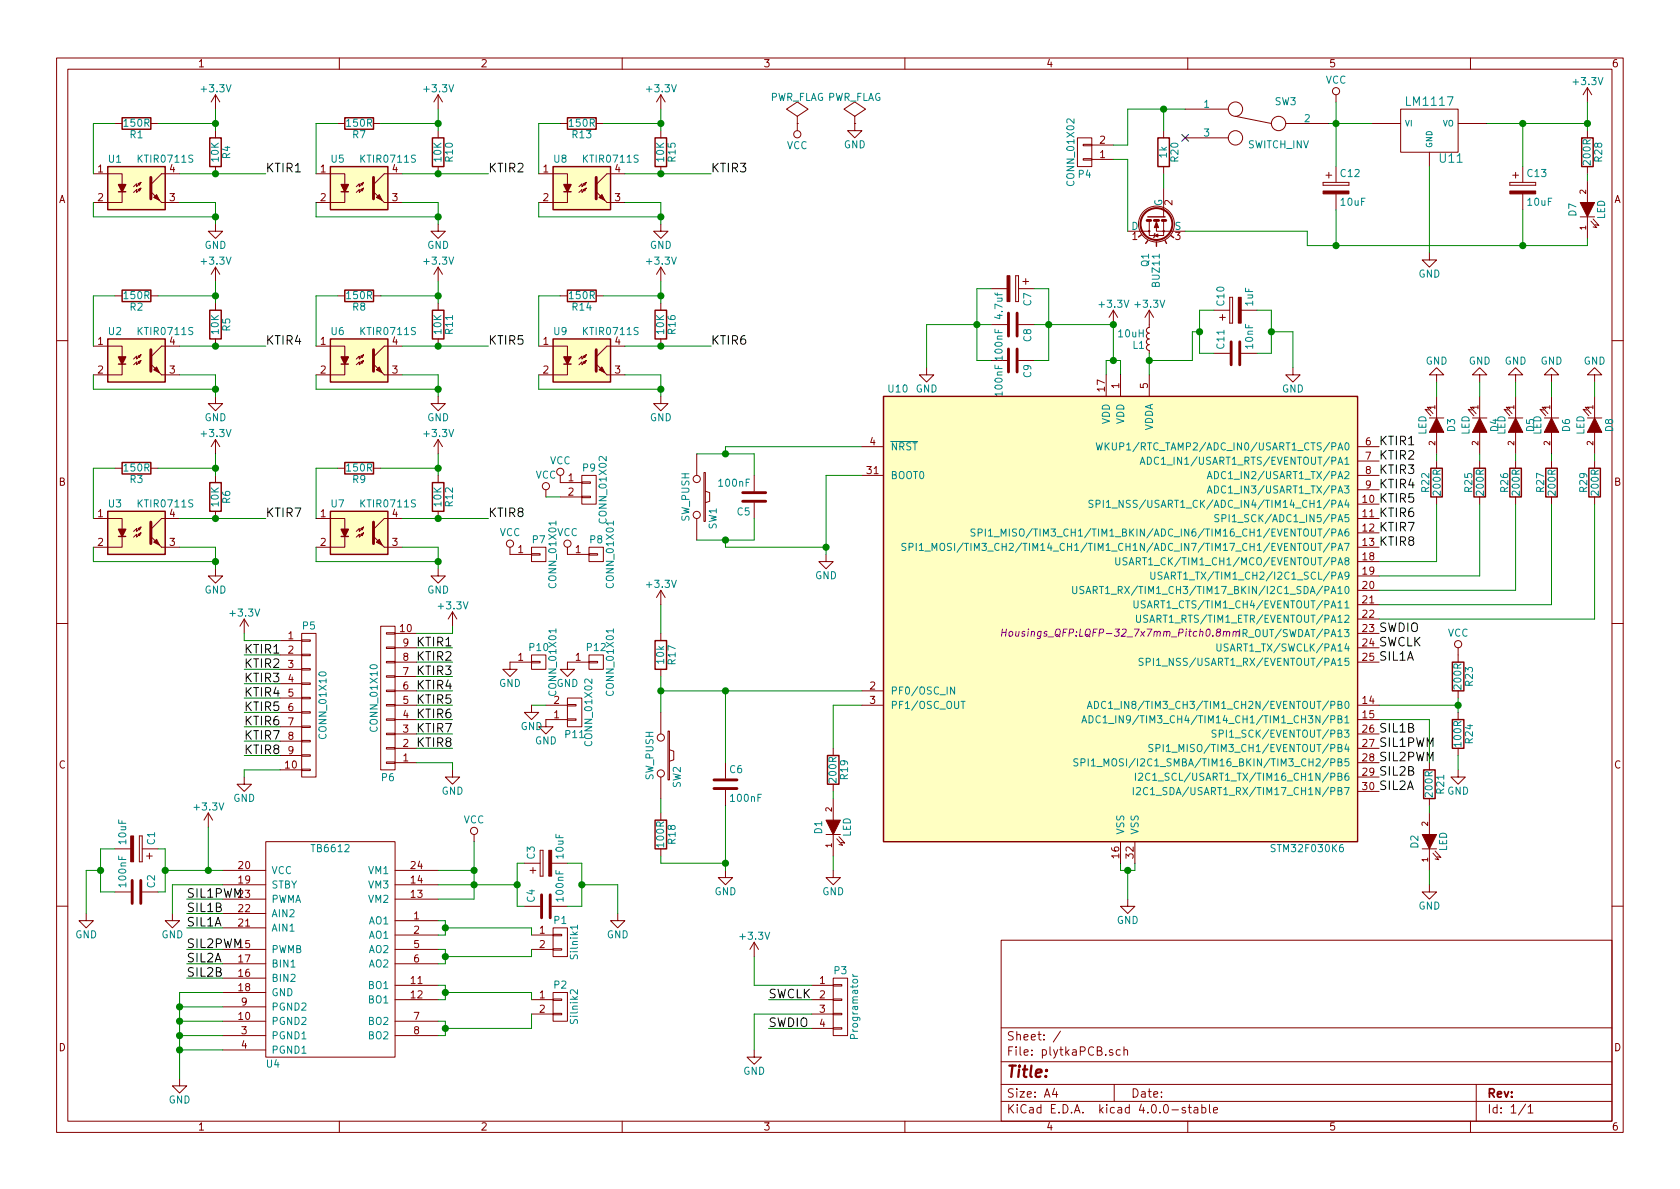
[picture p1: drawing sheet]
<svg xmlns="http://www.w3.org/2000/svg" width="297mm" height="210mm" viewBox="0 0 297 210" stroke-linecap="round" stroke-linejoin="round" font-family="sans-serif">
<defs><g id="words">
<text font-size="2.8" fill="#840000" x="178" y="190.5">Title:</text>
<g font-size="2.1" fill="#008484">
<text x="248.8" y="18.7">LM1117</text>
<text x="254.6" y="28.8">U11</text>
</g>
<g font-size="2.1">
<text x="47" y="30.5">KTIR1</text>
<text x="86.4" y="30.5">KTIR2</text>
<text x="125.7" y="30.5">KTIR3</text>
<text x="47" y="61">KTIR4</text>
<text x="86.4" y="61">KTIR5</text>
<text x="125.7" y="61">KTIR6</text>
<text x="243.8" y="78.7">KTIR1</text>
<text x="243.8" y="81.3">KTIR2</text>
<text x="243.8" y="83.8">KTIR3</text>
<text x="243.8" y="86.4">KTIR4</text>
<text x="243.8" y="88.9">KTIR5</text>
<text x="47" y="91.4">KTIR7</text>
<text x="86.4" y="91.4">KTIR8</text>
<text x="243.8" y="91.4">KTIR6</text>
<text x="243.8" y="94">KTIR7</text>
<text x="243.8" y="96.5">KTIR8</text>
<text x="243.8" y="111.8">SWDIO</text>
<text x="43.2" y="115.6">KTIR1</text>
<text x="43.2" y="118.1">KTIR2</text>
<text x="73.9" y="114.3">KTIR1</text>
<text x="73.9" y="116.8">KTIR2</text>
<text x="73.9" y="119.4">KTIR3</text>
<text x="243.8" y="116.8">SIL1A</text>
<text x="243.8" y="114.3">SWCLK</text>
<text x="43.2" y="120.6">KTIR3</text>
<text x="43.2" y="123.2">KTIR4</text>
<text x="43.2" y="125.7">KTIR5</text>
<text x="73.9" y="121.9">KTIR4</text>
<text x="73.9" y="124.5">KTIR5</text>
<text x="43.2" y="128.3">KTIR6</text>
<text x="43.2" y="130.8">KTIR7</text>
<text x="73.9" y="127">KTIR6</text>
<text x="73.9" y="129.5">KTIR7</text>
<text x="243.8" y="129.5">SIL1B</text>
<text x="43.2" y="133.3">KTIR8</text>
<text x="73.9" y="132.1">KTIR8</text>
<text x="243.8" y="137.2">SIL2B</text>
<text x="243.8" y="134.6">SIL2PWM</text>
<text x="243.8" y="132.1">SIL1PWM</text>
<text x="243.8" y="139.7">SIL2A</text>
<text x="33" y="158.7">SIL1PWM</text>
<text x="33" y="161.3">SIL1B</text>
<text x="33" y="163.8">SIL1A</text>
<text x="33" y="167.6">SIL2PWM</text>
<text x="33" y="170.2">SIL2A</text>
<text x="33" y="172.7">SIL2B</text>
<text x="135.9" y="176.5">SWCLK</text>
<text x="135.9" y="181.6">SWDIO</text>
</g>
<g font-size="2.1" fill="#840000">
<text x="178" y="184">Sheet: /</text>
<text x="178" y="186.7">File: plytkaPCB.sch</text>
<text x="178" y="196.9">KiCad E.D.A. kicad 4.0.0-stable</text>
<text x="178" y="194.1">Size: A4</text>
<text x="200" y="194.1">Date:</text>
<text x="263" y="194.1">Rev:</text>
<text x="263" y="196.9">Id: 1/1</text>
</g>
<g font-size="1.8" fill="#840000">
<text x="35" y="11.9">1</text>
<text x="85" y="11.9">2</text>
<text x="135" y="11.9">3</text>
<text x="185" y="11.9">4</text>
<text x="235" y="11.9">5</text>
<text x="285" y="11.9">6</text>
<text x="194.5" y="27.9">1</text>
<text x="194.5" y="25.4">2</text>
<text x="10.4" y="35.9">A</text>
<text x="17.3" y="30.5">1</text>
<text x="17.3" y="35.6">2</text>
<text x="30" y="35.6">3</text>
<text x="30" y="30.5">4</text>
<text x="56.7" y="30.5">1</text>
<text x="56.7" y="35.6">2</text>
<text x="69.4" y="35.6">3</text>
<text x="69.4" y="30.5">4</text>
<text x="96" y="30.5">1</text>
<text x="96" y="35.6">2</text>
<text x="108.7" y="35.6">3</text>
<text x="108.7" y="30.5">4</text>
<text x="285.4" y="35.9">A</text>
<text x="207.3" y="36.3" transform="rotate(-90 207.3 36.3)">2</text>
<text x="200.2" y="42.4">1</text>
<text x="207.8" y="42.4">3</text>
<text x="17.3" y="61">1</text>
<text x="30" y="61">4</text>
<text x="56.7" y="61">1</text>
<text x="69.4" y="61">4</text>
<text x="96" y="61">1</text>
<text x="108.7" y="61">4</text>
<text x="17.3" y="66">2</text>
<text x="30" y="66">3</text>
<text x="56.7" y="66">2</text>
<text x="69.4" y="66">3</text>
<text x="96" y="66">2</text>
<text x="108.7" y="66">3</text>
<text x="195.3" y="69.2" transform="rotate(-90 195.3 69.2)">17</text>
<text x="197.9" y="68.7" transform="rotate(-90 197.9 68.7)">1</text>
<text x="202.9" y="68.7" transform="rotate(-90 202.9 68.7)">5</text>
<text x="153.3" y="83.8">31</text>
<text x="153.8" y="78.7">4</text>
<text x="241.5" y="78.7">6</text>
<text x="241.5" y="81.3">7</text>
<text x="241.5" y="83.8">8</text>
<text x="10.4" y="85.9">B</text>
<text x="100.5" y="85.1">1</text>
<text x="100.5" y="87.6">2</text>
<text x="241" y="88.9">10</text>
<text x="241.5" y="86.4">9</text>
<text x="285.4" y="85.9">B</text>
<text x="17.3" y="91.4">1</text>
<text x="30" y="91.4">4</text>
<text x="56.7" y="91.4">1</text>
<text x="69.4" y="91.4">4</text>
<text x="241" y="91.4">11</text>
<text x="241" y="94">12</text>
<text x="17.3" y="96.5">2</text>
<text x="30" y="96.5">3</text>
<text x="56.7" y="96.5">2</text>
<text x="69.4" y="96.5">3</text>
<text x="91.6" y="97.8">1</text>
<text x="101.8" y="97.8">1</text>
<text x="241" y="96.5">13</text>
<text x="241" y="99.1">18</text>
<text x="241" y="101.6">19</text>
<text x="241" y="104.1">20</text>
<text x="241" y="106.7">21</text>
<text x="51" y="113">1</text>
<text x="70.8" y="111.8">10</text>
<text x="241" y="109.2">22</text>
<text x="241" y="111.8">23</text>
<text x="51" y="115.6">2</text>
<text x="51" y="118.1">3</text>
<text x="71.3" y="119.4">7</text>
<text x="71.3" y="116.8">8</text>
<text x="71.3" y="114.3">9</text>
<text x="91.6" y="116.8">1</text>
<text x="101.8" y="116.8">1</text>
<text x="241" y="114.3">24</text>
<text x="241" y="116.8">25</text>
<text x="51" y="120.6">4</text>
<text x="51" y="123.2">5</text>
<text x="51" y="125.7">6</text>
<text x="71.3" y="124.5">5</text>
<text x="71.3" y="121.9">6</text>
<text x="97.9" y="124.5">2</text>
<text x="153.8" y="121.9">2</text>
<text x="153.8" y="124.5">3</text>
<text x="241" y="124.5">14</text>
<text x="51" y="128.3">7</text>
<text x="51" y="130.8">8</text>
<text x="71.3" y="129.5">3</text>
<text x="71.3" y="127">4</text>
<text x="97.9" y="127">1</text>
<text x="241" y="127">15</text>
<text x="241" y="129.5">26</text>
<text x="10.4" y="135.9">C</text>
<text x="50.5" y="135.9">10</text>
<text x="51" y="133.3">9</text>
<text x="71.3" y="134.6">1</text>
<text x="71.3" y="132.1">2</text>
<text x="241" y="132.1">27</text>
<text x="241" y="134.6">28</text>
<text x="241" y="137.2">29</text>
<text x="285.4" y="135.9">C</text>
<text x="241" y="139.7">30</text>
<text x="42.2" y="153.7">20</text>
<text x="72.7" y="153.7">24</text>
<text x="197.9" y="151.7" transform="rotate(-90 197.9 151.7)">16</text>
<text x="200.4" y="151.7" transform="rotate(-90 200.4 151.7)">32</text>
<text x="42.2" y="161.3">22</text>
<text x="42.2" y="158.7">23</text>
<text x="42.2" y="156.2">19</text>
<text x="72.7" y="158.7">13</text>
<text x="72.7" y="156.2">14</text>
<text x="42.2" y="163.8">21</text>
<text x="42.2" y="167.6">15</text>
<text x="73.2" y="162.6">1</text>
<text x="73.2" y="165.1">2</text>
<text x="73.2" y="167.6">5</text>
<text x="95.4" y="165.1">1</text>
<text x="95.4" y="167.6">2</text>
<text x="42.2" y="172.7">16</text>
<text x="42.2" y="170.2">17</text>
<text x="72.7" y="174">11</text>
<text x="73.2" y="170.2">6</text>
<text x="144.9" y="174">1</text>
<text x="42.2" y="175.3">18</text>
<text x="42.7" y="177.8">9</text>
<text x="72.7" y="176.5">12</text>
<text x="95.4" y="176.5">1</text>
<text x="95.4" y="179.1">2</text>
<text x="144.9" y="176.5">2</text>
<text x="144.9" y="179.1">3</text>
<text x="10.4" y="185.9">D</text>
<text x="42.2" y="180.3">10</text>
<text x="42.7" y="182.9">3</text>
<text x="42.7" y="185.4">4</text>
<text x="73.2" y="180.3">7</text>
<text x="73.2" y="182.9">8</text>
<text x="144.9" y="181.6">4</text>
<text x="285.4" y="185.9">D</text>
<text x="35" y="199.9">1</text>
<text x="85" y="199.9">2</text>
<text x="135" y="199.9">3</text>
<text x="185" y="199.9">4</text>
<text x="235" y="199.9">5</text>
<text x="285" y="199.9">6</text>
</g>
<g font-size="1.8" fill="#008484">
<text x="35.8" y="16.3">+3.3V</text>
<text x="75.1" y="16.3">+3.3V</text>
<text x="114.5" y="16.3">+3.3V</text>
<text x="136" y="17.8">PWR_FLAG PWR_FLAG</text>
<text x="234.4" y="14.8">VCC</text>
<text x="278.3" y="15">+3.3V</text>
<text x="22" y="22.4">150R</text>
<text x="61.4" y="22.4">150R</text>
<text x="100.8" y="22.4">150R</text>
<text x="212.9" y="19">1</text>
<text x="225.4" y="18.6">SW3</text>
<text x="230.7" y="21.6">2</text>
<text x="19.2" y="28.7">U1</text>
<text x="23" y="24.4">R1</text>
<text x="24.6" y="28.7">KTIR0711S</text>
<text x="38.7" y="28.5" transform="rotate(-90 38.7 28.5)">10K</text>
<text x="40.7" y="28" transform="rotate(-90 40.7 28)">R4</text>
<text x="58.6" y="28.7">U5</text>
<text x="62.4" y="24.4">R7</text>
<text x="64" y="28.7">KTIR0711S</text>
<text x="78" y="28.5" transform="rotate(-90 78 28.5)">10K</text>
<text x="80.1" y="28.5" transform="rotate(-90 80.1 28.5)">R10</text>
<text x="97.9" y="28.7">U8</text>
<text x="101.2" y="24.4">R13</text>
<text x="103.4" y="28.7">KTIR0711S</text>
<text x="117.4" y="28.5" transform="rotate(-90 117.4 28.5)">10K</text>
<text x="119.4" y="28.5" transform="rotate(-90 119.4 28.5)">R15</text>
<text x="139.1" y="26.4">VCC</text>
<text x="149.2" y="26.2">GND</text>
<text x="206.3" y="27.9" transform="rotate(-90 206.3 27.9)">1k</text>
<text x="208.3" y="28.5" transform="rotate(-90 208.3 28.5)">R20</text>
<text x="212.9" y="24.1">3</text>
<text x="220.6" y="26.2">SWITCH_INV</text>
<text x="281.2" y="29" transform="rotate(-90 281.2 29)">200R</text>
<text x="283.3" y="28.5" transform="rotate(-90 283.3 28.5)">R28</text>
<text x="189.9" y="32.6" transform="rotate(-90 189.9 32.6)">CONN_01X02</text>
<text x="190.7" y="31.4">P4</text>
<text x="237.1" y="31.3">C12</text>
<text x="270.1" y="31.3">C13</text>
<text x="200" y="40.6">D</text>
<text x="205.5" y="36.5" transform="rotate(-90 205.5 36.5)">G</text>
<text x="207.7" y="40.6">S</text>
<text x="237.1" y="36.4">10uF</text>
<text x="270.2" y="36.4">10uF</text>
<text x="278.7" y="38.2" transform="rotate(-90 278.7 38.2)">D7</text>
<text x="283.8" y="38.8" transform="rotate(-90 283.8 38.8)">LED</text>
<text x="35.8" y="46.8">+3.3V</text>
<text x="36.1" y="44">GND</text>
<text x="75.1" y="46.8">+3.3V</text>
<text x="75.5" y="44">GND</text>
<text x="114.5" y="46.8">+3.3V</text>
<text x="114.9" y="44">GND</text>
<text x="203.1" y="47.1" transform="rotate(-90 203.1 47.1)">Q1</text>
<text x="22" y="52.9">150R</text>
<text x="61.4" y="52.9">150R</text>
<text x="100.8" y="52.9">150R</text>
<text x="205" y="50.6" transform="rotate(-90 205 50.6)">BUZ11</text>
<text x="216.5" y="54" transform="rotate(-90 216.5 54)">C10</text>
<text x="250.8" y="49.1">GND</text>
<text x="19.2" y="59.2">U2</text>
<text x="23" y="54.9">R2</text>
<text x="24.6" y="59.2">KTIR0711S</text>
<text x="38.7" y="59" transform="rotate(-90 38.7 59)">10K</text>
<text x="40.7" y="58.5" transform="rotate(-90 40.7 58.5)">R5</text>
<text x="58.6" y="59.2">U6</text>
<text x="62.4" y="54.9">R8</text>
<text x="64" y="59.2">KTIR0711S</text>
<text x="78" y="59" transform="rotate(-90 78 59)">10K</text>
<text x="80.1" y="59" transform="rotate(-90 80.1 59)">R11</text>
<text x="97.9" y="59.2">U9</text>
<text x="101.2" y="54.9">R14</text>
<text x="103.4" y="59.2">KTIR0711S</text>
<text x="117.4" y="59" transform="rotate(-90 117.4 59)">10K</text>
<text x="119.4" y="59" transform="rotate(-90 119.4 59)">R16</text>
<text x="177.2" y="56.2" transform="rotate(-90 177.2 56.2)">4.7uf</text>
<text x="182.3" y="54" transform="rotate(-90 182.3 54)">C7</text>
<text x="194.5" y="54.4">+3.3V</text>
<text x="197.8" y="59.6">10uH</text>
<text x="200.9" y="54.4">+3.3V</text>
<text x="221.5" y="54.1" transform="rotate(-90 221.5 54.1)">1uF</text>
<text x="177.2" y="63.5" transform="rotate(-90 177.2 63.5)">100nF</text>
<text x="182.3" y="60.4" transform="rotate(-90 182.3 60.4)">C8</text>
<text x="200.3" y="61.7">L1</text>
<text x="216.5" y="61.6" transform="rotate(-90 216.5 61.6)">C11</text>
<text x="221.5" y="61.6" transform="rotate(-90 221.5 61.6)">10nF</text>
<text x="252" y="64.5">GND</text>
<text x="259.7" y="64.5">GND</text>
<text x="266" y="64.5">GND</text>
<text x="272.4" y="64.5">GND</text>
<text x="280" y="64.5">GND</text>
<text x="157.1" y="69.4">U10</text>
<text x="161.9" y="69.4">GND</text>
<text x="177.2" y="69.9" transform="rotate(-90 177.2 69.9)">100nF</text>
<text x="182.3" y="66.7" transform="rotate(-90 182.3 66.7)">C9</text>
<text x="226.6" y="69.4">GND</text>
<text x="35.8" y="77.3">+3.3V</text>
<text x="36.1" y="74.5">GND</text>
<text x="75.1" y="77.3">+3.3V</text>
<text x="75.5" y="74.5">GND</text>
<text x="114.9" y="74.5">GND</text>
<text x="196.2" y="75.1" transform="rotate(-90 196.2 75.1)">VDD</text>
<text x="198.8" y="75.1" transform="rotate(-90 198.8 75.1)">VDD</text>
<text x="203.8" y="76.4" transform="rotate(-90 203.8 76.4)">VDDA</text>
<text x="252.2" y="76.9" transform="rotate(-90 252.2 76.9)">LED</text>
<text x="257.3" y="76.3" transform="rotate(-90 257.3 76.3)">D3</text>
<text x="259.8" y="76.9" transform="rotate(-90 259.8 76.9)">LED</text>
<text x="264.9" y="76.3" transform="rotate(-90 264.9 76.3)">D4</text>
<text x="266.1" y="76.9" transform="rotate(-90 266.1 76.9)">LED</text>
<text x="271.2" y="76.3" transform="rotate(-90 271.2 76.3)">D5</text>
<text x="272.5" y="76.9" transform="rotate(-90 272.5 76.9)">LED</text>
<text x="277.6" y="76.3" transform="rotate(-90 277.6 76.3)">D6</text>
<text x="280.1" y="76.9" transform="rotate(-90 280.1 76.9)">LED</text>
<text x="285.2" y="76.3" transform="rotate(-90 285.2 76.3)">D8</text>
<text x="22" y="83.4">150R</text>
<text x="61.4" y="83.4">150R</text>
<text x="97.2" y="82.1">VCC</text>
<text x="103.1" y="83.4">P9</text>
<text x="157.5" y="79.6">NRST</text>
<text x="197.2" y="79.6">WKUP1/RTC_TAMP2/ADC_IN0/USART1_CTS/PA0</text>
<text x="204.1" y="82.2">ADC1_IN1/USART1_RTS/EVENTOUT/PA1</text>
<text x="19.2" y="89.7">U3</text>
<text x="23" y="85.4">R3</text>
<text x="24.6" y="89.7">KTIR0711S</text>
<text x="38.7" y="89.5" transform="rotate(-90 38.7 89.5)">10K</text>
<text x="40.7" y="89" transform="rotate(-90 40.7 89)">R6</text>
<text x="58.6" y="89.7">U7</text>
<text x="62.4" y="85.4">R9</text>
<text x="64" y="89.7">KTIR0711S</text>
<text x="78" y="89.5" transform="rotate(-90 78 89.5)">10K</text>
<text x="80.1" y="89.5" transform="rotate(-90 80.1 89.5)">R12</text>
<text x="94.7" y="84.6">VCC</text>
<text x="127.2" y="86">100nF</text>
<text x="157.5" y="84.7">BOOT0</text>
<text x="197.2" y="89.8">SPI1_NSS/USART1_CK/ADC_IN4/TIM14_CH1/PA4</text>
<text x="215.5" y="84.7">ADC1_IN2/USART1_TX/PA2</text>
<text x="215.5" y="87.2">ADC1_IN3/USART1_TX/PA3</text>
<text x="252.7" y="87" transform="rotate(-90 252.7 87)">R22</text>
<text x="254.7" y="87.4" transform="rotate(-90 254.7 87.4)">200R</text>
<text x="260.3" y="87" transform="rotate(-90 260.3 87)">R25</text>
<text x="262.3" y="87.4" transform="rotate(-90 262.3 87.4)">200R</text>
<text x="266.6" y="87" transform="rotate(-90 266.6 87)">R26</text>
<text x="268.7" y="87.4" transform="rotate(-90 268.7 87.4)">200R</text>
<text x="273" y="87" transform="rotate(-90 273 87)">R27</text>
<text x="275" y="87.4" transform="rotate(-90 275 87.4)">200R</text>
<text x="280.6" y="87" transform="rotate(-90 280.6 87)">R29</text>
<text x="282.7" y="87.4" transform="rotate(-90 282.7 87.4)">200R</text>
<text x="88.3" y="94.8">VCC</text>
<text x="98.5" y="94.8">VCC</text>
<text x="107.2" y="92.2" transform="rotate(-90 107.2 92.2)">CONN_01X02</text>
<text x="121.9" y="92.2" transform="rotate(-90 121.9 92.2)">SW_PUSH</text>
<text x="126.7" y="93.6" transform="rotate(-90 126.7 93.6)">SW1</text>
<text x="130.4" y="91.1">C5</text>
<text x="178.4" y="94.9">SPI1_MISO/TIM3_CH1/TIM1_BKIN/ADC_IN6/TIM16_CH1/EVENTOUT/PA6</text>
<text x="217.2" y="92.3">SPI1_SCK/ADC1_IN5/PA5</text>
<text x="94.2" y="96.1">P7</text>
<text x="104.3" y="96.1">P8</text>
<text x="167.9" y="97.4">SPI1_MOSI/TIM3_CH2/TIM14_CH1/TIM1_CH1N/ADC_IN7/TIM17_CH1/EVENTOUT/PA7</text>
<text x="200.4" y="99.9">USART1_CK/TIM1_CH1/MCO/EVENTOUT/PA8</text>
<text x="36.1" y="104.9">GND</text>
<text x="75.5" y="104.9">GND</text>
<text x="77.7" y="107.7">+3.3V</text>
<text x="98.3" y="103.7" transform="rotate(-90 98.3 103.7)">CONN_01X01</text>
<text x="108.5" y="103.7" transform="rotate(-90 108.5 103.7)">CONN_01X01</text>
<text x="114.5" y="103.9">+3.3V</text>
<text x="144.1" y="102.4">GND</text>
<text x="194.5" y="105">USART1_RX/TIM1_CH3/TIM17_BKIN/I2C1_SDA/PA10</text>
<text x="203.1" y="107.6">USART1_CTS/TIM1_CH4/EVENTOUT/PA11</text>
<text x="206.7" y="102.5">USART1_TX/TIM1_CH2/I2C1_SCL/PA9</text>
<text x="40.8" y="109">+3.3V</text>
<text x="53.5" y="111.3">P5</text>
<text x="203.1" y="110.1">USART1_RTS/TIM1_ETR/EVENTOUT/PA12</text>
<text x="220.4" y="112.6">IR_OUT/SWDAT/PA13</text>
<text x="256" y="112.6">VCC</text>
<text x="93.7" y="115.1">P10</text>
<text x="103.8" y="115.1">P12</text>
<text x="117.4" y="117.3" transform="rotate(-90 117.4 117.3)">10k</text>
<text x="119.4" y="117.4" transform="rotate(-90 119.4 117.4)">R17</text>
<text x="204.3" y="117.7">SPI1_NSS/USART1_RX/EVENTOUT/PA15</text>
<text x="216.6" y="115.2">USART1_TX/SWCLK/PA14</text>
<text x="88.2" y="121.5">GND</text>
<text x="98.3" y="122.7" transform="rotate(-90 98.3 122.7)">CONN_01X01</text>
<text x="98.4" y="121.5">GND</text>
<text x="108.5" y="122.7" transform="rotate(-90 108.5 122.7)">CONN_01X01</text>
<text x="157.5" y="122.8">PF0/OSC_IN</text>
<text x="157.5" y="125.3">PF1/OSC_OUT</text>
<text x="196.8" y="125.3">ADC1_IN8/TIM3_CH3/TIM1_CH2N/EVENTOUT/PB0</text>
<text x="258.4" y="121.7" transform="rotate(-90 258.4 121.7)">200R</text>
<text x="260.4" y="121.3" transform="rotate(-90 260.4 121.3)">R23</text>
<text x="57.7" y="130.3" transform="rotate(-90 57.7 130.3)">CONN_01X10</text>
<text x="66.8" y="129.1" transform="rotate(-90 66.8 129.1)">CONN_01X10</text>
<text x="92" y="129.1">GND</text>
<text x="94.6" y="131.6">GND</text>
<text x="100" y="130.5">P11</text>
<text x="104.7" y="131.6" transform="rotate(-90 104.7 131.6)">CONN_01X02</text>
<text x="196.9" y="127.9">ADC1_IN9/TIM3_CH4/TIM14_CH1/TIM1_CH3N/PB1</text>
<text x="216.2" y="130.4">SPI1_SCK/EVENTOUT/PB3</text>
<text x="258.4" y="131.9" transform="rotate(-90 258.4 131.9)">100R</text>
<text x="260.4" y="131.4" transform="rotate(-90 260.4 131.4)">R24</text>
<text x="115.5" y="138" transform="rotate(-90 115.5 138)">SW_PUSH</text>
<text x="129" y="136.7">C6</text>
<text x="149.9" y="137.8" transform="rotate(-90 149.9 137.8)">R19</text>
<text x="195.2" y="135.5">SPI1_MOSI/I2C1_SMBA/TIM16_BKIN/TIM3_CH2/PB5</text>
<text x="206.3" y="133">SPI1_MISO/TIM3_CH1/EVENTOUT/PB4</text>
<text x="34.5" y="143.3">+3.3V</text>
<text x="41.2" y="141.8">GND</text>
<text x="67.5" y="138.1">P6</text>
<text x="78.1" y="140.5">GND</text>
<text x="120.3" y="139.3" transform="rotate(-90 120.3 139.3)">SW2</text>
<text x="129.3" y="141.8">100nF</text>
<text x="147.9" y="138.2" transform="rotate(-90 147.9 138.2)">200R</text>
<text x="204.1" y="140.6">I2C1_SDA/USART1_RX/TIM17_CH1N/PB7</text>
<text x="204.5" y="138">I2C1_SCL/USART1_TX/TIM16_CH1N/PB6</text>
<text x="253.3" y="140.8" transform="rotate(-90 253.3 140.8)">200R</text>
<text x="255.3" y="140.3" transform="rotate(-90 255.3 140.3)">R21</text>
<text x="255.9" y="140.5">GND</text>
<text x="22.3" y="149.2" transform="rotate(-90 22.3 149.2)">10uF</text>
<text x="27.4" y="149.3" transform="rotate(-90 27.4 149.3)">C1</text>
<text x="81.9" y="145.6">VCC</text>
<text x="117.4" y="149.7" transform="rotate(-90 117.4 149.7)">100R</text>
<text x="119.4" y="149.2" transform="rotate(-90 119.4 149.2)">R18</text>
<text x="145.3" y="147.4" transform="rotate(-90 145.3 147.4)">D1</text>
<text x="150.4" y="148" transform="rotate(-90 150.4 148)">LED</text>
<text x="198.8" y="147.6" transform="rotate(-90 198.8 147.6)">VSS</text>
<text x="201.3" y="147.6" transform="rotate(-90 201.3 147.6)">VSS</text>
<text x="250.7" y="150" transform="rotate(-90 250.7 150)">D2</text>
<text x="48" y="154.6">VCC</text>
<text x="55.3" y="150.7">TB6612</text>
<text x="65.2" y="154.6">VM1</text>
<text x="94.5" y="151.9" transform="rotate(-90 94.5 151.9)">C3</text>
<text x="99.6" y="151.7" transform="rotate(-90 99.6 151.7)">10uF</text>
<text x="225.1" y="150.7">STM32F030K6</text>
<text x="255.8" y="150.6" transform="rotate(-90 255.8 150.6)">LED</text>
<text x="22.3" y="156.7" transform="rotate(-90 22.3 156.7)">100nF</text>
<text x="27.4" y="157" transform="rotate(-90 27.4 157)">C2</text>
<text x="48" y="159.6">PWMA</text>
<text x="48" y="157.1">STBY</text>
<text x="65.2" y="159.6">VM2</text>
<text x="65.2" y="157.1">VM3</text>
<text x="94.5" y="159.5" transform="rotate(-90 94.5 159.5)">C4</text>
<text x="99.6" y="159.2" transform="rotate(-90 99.6 159.2)">100nF</text>
<text x="126.3" y="158.3">GND</text>
<text x="145.4" y="158.3">GND</text>
<text x="250.8" y="160.8">GND</text>
<text x="13.3" y="165.9">GND</text>
<text x="28.5" y="165.9">GND</text>
<text x="48" y="164.7">AIN1</text>
<text x="48" y="162.2">AIN2</text>
<text x="65.2" y="163.4">AO1</text>
<text x="65.2" y="166">AO1</text>
<text x="98" y="163.4">P1</text>
<text x="107.3" y="165.9">GND</text>
<text x="131" y="166.2">+3.3V</text>
<text x="197.4" y="163.4">GND</text>
<text x="48" y="168.5">PWMB</text>
<text x="48" y="173.6">BIN2</text>
<text x="48" y="171.1">BIN1</text>
<text x="65.2" y="168.5">AO2</text>
<text x="65.2" y="171.1">AO2</text>
<text x="102.2" y="169.4" transform="rotate(-90 102.2 169.4)">Silnik1</text>
<text x="147.5" y="172.3">P3</text>
<text x="48" y="178.7">PGND2</text>
<text x="48" y="176.1">GND</text>
<text x="65.2" y="174.9">BO1</text>
<text x="65.2" y="177.4">BO1</text>
<text x="98" y="174.8">P2</text>
<text x="48" y="183.8">PGND1</text>
<text x="48" y="181.2">PGND2</text>
<text x="65.2" y="181.2">BO2</text>
<text x="65.2" y="183.8">BO2</text>
<text x="102.2" y="180.9" transform="rotate(-90 102.2 180.9)">Silnik2</text>
<text x="151.7" y="183.4" transform="rotate(-90 151.7 183.4)">Programator</text>
<text x="47.1" y="188.8">U4</text>
<text x="48" y="186.3">PGND1</text>
<text x="131.4" y="190">GND</text>
<text x="29.8" y="195.1">GND</text>
</g>
<text font-size="1.8" fill="#840084" x="178.9" y="112.6">Housings_QFP:LQFP-32_7x7mm_Pitch0.8mm</text>
<g font-size="1.4" fill="#008484">
<text x="248.4" y="22.3">VI</text>
<text x="255" y="22.3">VO</text>
<text x="253.2" y="26.2" transform="rotate(-90 253.2 26.2)">GND</text>
</g>
<g font-size="1.4" fill="#840000">
<text x="280.4" y="34.3" transform="rotate(-90 280.4 34.3)">2</text>
<text x="280.4" y="40.6" transform="rotate(-90 280.4 40.6)">1</text>
<text x="253.7" y="72.4" transform="rotate(-90 253.7 72.4)">1</text>
<text x="261.4" y="72.4" transform="rotate(-90 261.4 72.4)">1</text>
<text x="267.7" y="72.4" transform="rotate(-90 267.7 72.4)">1</text>
<text x="274.1" y="72.4" transform="rotate(-90 274.1 72.4)">1</text>
<text x="281.7" y="72.4" transform="rotate(-90 281.7 72.4)">1</text>
<text x="253.7" y="78.7" transform="rotate(-90 253.7 78.7)">2</text>
<text x="261.4" y="78.7" transform="rotate(-90 261.4 78.7)">2</text>
<text x="267.7" y="78.7" transform="rotate(-90 267.7 78.7)">2</text>
<text x="274.1" y="78.7" transform="rotate(-90 274.1 78.7)">2</text>
<text x="281.7" y="78.7" transform="rotate(-90 281.7 78.7)">2</text>
<text x="147.1" y="143.5" transform="rotate(-90 147.1 143.5)">2</text>
<text x="147.1" y="149.9" transform="rotate(-90 147.1 149.9)">1</text>
<text x="252.5" y="146" transform="rotate(-90 252.5 146)">2</text>
<text x="252.5" y="152.4" transform="rotate(-90 252.5 152.4)">1</text>
</g>
</g></defs>
<g fill="none" stroke="#840000" stroke-width=".18">
<path d="M10 10.3h277v189.9h-277zM12 12.2h273v186.1h-273zM38.1 16.8l-.8 1.2M38.1 16.8v2.5M38.1 16.8l.8 1.2M60 10.3v1.9M77.5 16.8l-.8 1.2M77.5 16.8v2.5M77.5 16.8l.7 1.2M110 10.3v1.9M116.8 16.8l-.7 1.2M116.8 16.8v2.5"/>
<path d="M116.8 16.8l.8 1.2M160 10.3v1.9M209.5 19.3h7.7M210 10.3v1.9M236.2 16.8v1.2M247.6 19.3h10.2v7.6h-10.2zM260 10.3v1.9M280.7 15.5l-.8 1.3M280.7 15.5v2.5M280.7 15.5l.7 1.3M16.5 30.7h5.1v1.9M20.3 21.8h1.3"/>
<path d="M21.6 33.9v1.9h-5.1M24.4 32.5l.5-.2-.2 .5zM24.9 32.3l-.7 .7v-.5l-.6 .5M24.9 33.3l-.2 .5-.3-.3 .5-.2-.7 .7v-.5l-.6 .5M26.7 21.8h1.2M28.6 35.8h3.1M31.7 30.7h-3.1l-1.9 1.9M38.1 39.6v1.3h1.3l-1.3 1.3-1.3-1.3h1.3M38.1 23.1v1.3M38.1 29.5v1.2M55.9 30.7h5.1v1.9M59.7 21.8h1.3"/>
<path d="M61 33.9v1.9h-5.1M63.8 32.5l.5-.2-.3 .5zM64.3 32.3l-.8 .7v-.5l-.5 .5M64.3 33.3l-.3 .5-.2-.3 .5-.2-.8 .7v-.5l-.5 .5M66 21.8h1.3M67.9 35.8h3.2M71.1 30.7h-3.2l-1.9 1.9M77.5 39.6v1.3h1.2l-1.2 1.3-1.3-1.3h1.3M77.5 23.1v1.3M77.5 29.5v1.2M95.2 30.7h5.1v1.9M99.1 21.8h1.2"/>
<path d="M100.3 33.9v1.9h-5.1M103.1 32.5l.6-.2-.3 .5zM103.7 32.3l-.8 .7v-.5l-.5 .5M103.7 33.3l-.3 .5-.3-.3 .6-.2-.8 .7v-.5l-.5 .5M105.4 21.8h1.3M107.3 35.8h3.2M110.5 30.7h-3.2l-1.9 1.9M116.8 39.6v1.3h1.3l-1.3 1.3-1.2-1.3h1.2M116.8 23.1v1.3M116.8 29.5v1.2M141 21.8h.1M141 20.6l1.9-1.3-1.9-1.3-1.9 1.3 1.9 1.3v1.2"/>
<path d="M141 21.8v1.3M151.1 21.8v1.3h-1.2l1.2 1.3 1.3-1.3h-1.3M151.1 21.8h.1M151.1 20.6l-1.9-1.3 1.9-1.3 1.9 1.3-1.9 1.3v1.2M190.5 24.4h2.5v5.1h-2.5zM191.5 25.5h1.5v.3h-1.5zM191.5 28.1h1.5v.2h-1.5zM193 28.2h3.8M193 25.6h3.8M203.2 39.1v1.8h-3.8M204.5 39.1v1.8h1.2v.8h-2.5v-.8M205.7 39.1v1.8h3.8"/>
<path d="M205.7 23.1v1.3M205.7 29.5v1.2M205.7 33.3v5M209.5 24.4h7.7M218.4 20.6l6.4 1.2M227.3 21.8h7.6M233.9 32.3v.5zM233.9 32.8h4.6zM233.9 32.3h4.6zM234.4 31h1.1M234.9 30.5v1M236.2 29.5v2.8"/>
<path d="M236.2 34.3v2.8M238.5 32.3v.5zM242.6 21.8h5M252.7 26.9v2.6M257.8 21.8h5.1M267 32.3v.5zM267 32.8h4.5zM267 32.3h4.5zM267.5 31h1M268 30.5v1M269.2 29.5v2.8M269.2 34.3v2.8"/>
<path d="M271.5 32.3v.5zM279.4 38.3h2.5M280.7 23.1v1.3M280.7 29.5v1.2M280.7 32v3.8M280.7 38.3v3.9M281.3 39.1l1 1.2-.6-.2M281.7 38.7l1 1.2-.6-.2M20.3 52.3h1.3M26.7 52.3h1.2M38.1 47.2v2.6M38.1 53.6v1.3"/>
<path d="M38.1 59.9v1.3M38.1 47.2l-.8 1.3M38.1 47.2l.8 1.3M59.7 52.3h1.3M66 52.3h1.3M77.5 47.2v2.6M77.5 53.6v1.3M77.5 59.9v1.3M77.5 47.2l-.8 1.3M77.5 47.2l.7 1.3M99.1 52.3h1.2M105.4 52.3h1.3"/>
<path d="M116.8 47.2v2.6M116.8 53.6v1.3M116.8 59.9v1.3M116.8 47.2l-.7 1.3M116.8 47.2l.8 1.3M175.3 57.4h2.8M175.3 51h2.8M179.6 48.8h.5zM179.6 48.8v4.5zM179.6 53.3h.5zM180.1 48.8v4.5zM180.1 57.4h2.8"/>
<path d="M180.1 51h2.8M180.8 49.8h1.1M181.4 49.3v1M196.8 54.9l-.7 1.2M196.8 54.9v2.5M196.8 54.9l.8 1.2M203.2 54.9v3l-.3 .1-.2 .3 .1 .4 .4 .2-.3 .1-.2 .4 .1 .3 .4 .2-.3 .1-.2 .4 .1 .4 .4 .2-.3 .1-.2 .3 .1 .4 .4 .2v.5M203.2 54.9l-.8 1.2M203.2 54.9l.8 1.2M204.2 41.3l-.2 .7M214.6 54.9h2.8M215.6 56.1h1.1"/>
<path d="M216.2 55.6v1M217.4 57.1h.5zM217.4 52.6v4.5zM217.4 52.6h.5zM217.9 52.6v4.5zM219.5 54.9h2.7M252.7 44.7v1.3h1.3l-1.3 1.2-1.2-1.2h1.2M10 60.2h2M16.5 61.2h5.1v1.9M21.6 64.4v1.9h-5.1M24.4 63l.5-.3-.2 .5zM24.9 62.7l-.7 .8v-.5l-.6 .5"/>
<path d="M24.9 63.7l-.2 .6-.3-.3 .5-.3-.7 .8v-.5l-.6 .5M28.6 66.3h3.1M31.7 61.2h-3.1l-1.9 1.9M38.1 70.1v1.3h1.3l-1.3 1.2-1.3-1.2h1.3M38.1 77.7v2.6M38.1 77.7l-.8 1.3M38.1 77.7l.8 1.3M55.9 61.2h5.1v1.9M61 64.4v1.9h-5.1M63.8 63l.5-.3-.3 .5zM64.3 62.7l-.8 .8v-.5l-.5 .5M64.3 63.7l-.3 .6-.2-.3 .5-.3-.8 .8v-.5l-.5 .5"/>
<path d="M67.9 66.3h3.2M71.1 61.2h-3.2l-1.9 1.9M77.5 70.1v1.3h1.2l-1.2 1.2-1.3-1.2h1.3M77.5 77.7v2.6M77.5 77.7l-.8 1.3M77.5 77.7l.7 1.3M95.2 61.2h5.1v1.9M100.3 64.4v1.9h-5.1M103.1 63l.6-.3-.3 .5zM103.7 62.7l-.8 .8v-.5l-.5 .5M103.7 63.7l-.3 .6-.3-.3 .6-.3-.8 .8v-.5l-.5 .5M107.3 66.3h3.2"/>
<path d="M110.5 61.2h-3.2l-1.9 1.9M116.8 70.1v1.3h1.3l-1.3 1.2-1.2-1.2h1.2M152.4 79h3.8M163.8 65v1.3h1.3l-1.3 1.3-1.2-1.3h1.2M175.3 63.7h2.8M180.1 63.7h2.8M195.6 66.3v3.8M198.1 66.3v3.8M203.2 66.3v3.8M214.6 62.5h2.8M219.5 62.5h2.7M228.6 65v1.3h1.3l-1.3 1.3-1.3-1.3h1.3"/>
<path d="M240 79h3.8M252.6 72.5l-.6-.1 1 1.1M252.7 73.9h2.6M253 72.1l-.7-.1 1.1 1.1M254 66.3h1.3l-1.3-1.3-1.3 1.3h1.3v1.3M254 70.1v3.8M254 76.4v3.9M260.2 72.5l-.6-.1 1 1.1M260.3 73.9h2.6M260.6 72.1l-.6-.1 1 1.1M261.6 66.3h1.3l-1.3-1.3-1.3 1.3h1.3v1.3M261.6 70.1v3.8"/>
<path d="M261.6 76.4v3.9M266.6 72.5l-.7-.1 1.1 1.1M266.7 73.9h2.5M267 72.1l-.7-.1 1 1.1M268 66.3h1.2l-1.2-1.3-1.3 1.3h1.3v1.3M268 70.1v3.8M268 76.4v3.9M272.9 72.5l-.6-.1 1 1.1M273 73.9h2.6M273.3 72.1l-.6-.1 1 1.1M274.3 66.3h1.3l-1.3-1.3-1.3 1.3h1.3v1.3M274.3 70.1v3.8"/>
<path d="M274.3 76.4v3.9M280.5 72.5l-.6-.1 1 1.1M280.7 73.9h2.5M280.9 72.1l-.6-.1 1 1.1M281.9 66.3h1.3l-1.3-1.3-1.2 1.3h1.2v1.3M281.9 70.1v3.8M281.9 76.4v3.9M285 60.2h2M16.5 91.7h5.1v1.9M20.3 82.8h1.3M21.6 94.9v1.9h-5.1M24.4 93.5l.5-.3-.2 .5z"/>
<path d="M24.9 93.2l-.7 .8v-.5l-.6 .5M24.9 94.2l-.2 .5-.3-.2 .5-.3-.7 .8v-.5l-.6 .5M26.7 82.8h1.2M28.6 96.8h3.1M31.7 91.7h-3.1l-1.9 1.9M38.1 84.1v1.2M38.1 90.4v1.3M55.9 91.7h5.1v1.9M59.7 82.8h1.3M61 94.9v1.9h-5.1M63.8 93.5l.5-.3-.3 .5zM64.3 93.2l-.8 .8v-.5l-.5 .5"/>
<path d="M64.3 94.2l-.3 .5-.2-.2 .5-.3-.8 .8v-.5l-.5 .5M66 82.8h1.3M67.9 96.8h3.2M71.1 91.7h-3.2l-1.9 1.9M77.5 84.1v1.2M77.5 90.4v1.3M90.2 96.8v1.2h3.8M94 97.9h1.5v.3h-1.5zM94 96.8h2.5v2.5h-2.5zM96.5 86.6v1.3M99.1 84.1v1.2h3.8M99.1 87.9h3.8"/>
<path d="M100.3 96.8v1.2h3.8M102.9 87.8h1.5v.2h-1.5zM102.9 85.2h1.5v.3h-1.5zM102.9 84.1h2.5v5h-2.5zM104.1 97.9h1.6v.3h-1.6zM104.1 96.8h2.6v2.5h-2.6zM123.2 80.3v3.8M123.2 91.7v3.8M124.5 83.6h.2v8.6h-.2zM124.7 86.9l.8 .2v1.5l-.8 .3M133.3 84.1v2.8M133.3 88.9v2.8"/>
<path d="M146 98v1.3h1.3l-1.3 1.3-1.2-1.3h1.2M152.4 84.1h3.8M240 96.8h3.8M240 91.7h3.8M240 81.5h3.8M240 84.1h3.8M240 86.6h3.8M240 89.1h3.8M240 94.2h3.8M240 99.3h3.8M254 81.5v1.3M254 87.9v1.2"/>
<path d="M261.6 81.5v1.3M261.6 87.9v1.2M268 81.5v1.3M268 87.9v1.2M274.3 81.5v1.3M274.3 87.9v1.2M281.9 81.5v1.3M281.9 87.9v1.2M10 110.3h2M38.1 100.6v1.2h1.3l-1.3 1.3-1.3-1.3h1.3M43.2 109.5l-.8 1.2M43.2 109.5v2.5"/>
<path d="M43.2 109.5l.7 1.2M49.5 113.3h3.8M49.5 115.8h3.8M49.5 118.4h3.8M53.3 118.2h1.6v.3h-1.6zM53.3 115.7h1.6v.2h-1.6zM53.3 113.2h1.6v.2h-1.6zM53.3 112h2.6v25.4h-2.6zM67.3 110.7h2.5v25.4h-2.5zM68.3 111.9h1.5v.2h-1.5zM68.3 114.4h1.5v.3h-1.5zM68.3 117h1.5v.2h-1.5z"/>
<path d="M68.3 119.5h1.5v.3h-1.5zM69.8 112h3.9M69.8 114.5h3.9M69.8 117.1h3.9M69.8 119.6h3.9M77.5 100.6v1.2h1.2l-1.2 1.3-1.3-1.3h1.3M80 108.2l-.8 1.3M80 108.2v2.5M80 108.2l.8 1.3M94 117h1.5v.2h-1.5zM94 115.8h2.5v2.6h-2.5zM94 117.1h-3.8v1.3h1.2l-1.2 1.2-1.3-1.2h1.3"/>
<path d="M104.1 117h1.6v.2h-1.6zM104.1 115.8h2.6v2.6h-2.6zM104.1 117.1h-3.8v1.3h1.3l-1.3 1.2-1.2-1.2h1.2M116.8 104.4v2.5M116.8 112v1.3M116.8 118.4v1.2M116.8 104.4l-.7 1.3M116.8 104.4l.8 1.3M240 104.4h3.8M240 106.9h3.8M240 109.5h3.8M240 112h3.8"/>
<path d="M240 114.5h3.8M240 117.1h3.8M240 101.8h3.8M257.8 114.5v2.6M285 110.3h2M43.2 137.4v1.3h1.2l-1.2 1.2-1.3-1.2h1.3M49.5 120.9h3.8M49.5 123.4h3.8M49.5 126h3.8M49.5 128.5h3.8M49.5 131.1h3.8M49.5 133.6h3.8"/>
<path d="M49.5 136.1h3.8M53.3 136h1.6v.3h-1.6zM53.3 133.5h1.6v.2h-1.6zM53.3 130.9h1.6v.3h-1.6zM53.3 128.4h1.6v.2h-1.6zM53.3 125.9h1.6v.2h-1.6zM53.3 123.3h1.6v.3h-1.6zM53.3 120.8h1.6v.2h-1.6zM68.3 122h1.5v.3h-1.5zM68.3 124.6h1.5v.2h-1.5zM68.3 127.1h1.5v.3h-1.5zM68.3 129.7h1.5v.2h-1.5z"/>
<path d="M68.3 132.2h1.5v.3h-1.5zM68.3 134.7h1.5v.3h-1.5zM69.8 122.2h3.9M69.8 124.7h3.9M69.8 127.2h3.9M69.8 129.8h3.9M69.8 132.3h3.9M69.8 134.9h3.9M80 136.1v1.3h1.3l-1.3 1.3-1.3-1.3h1.3M94 124.7v1.3h1.2l-1.2 1.2-1.3-1.2h1.3M96.5 124.7h3.8M100.3 124.6h1.6v.2h-1.6z"/>
<path d="M100.3 127.1h1.6v.3h-1.6zM100.3 123.4h2.6v5.1h-2.6zM100.3 127.2h-3.8v1.3h1.3l-1.3 1.3-1.3-1.3h1.3M116.8 126v3.8M116.8 137.4v3.8M118.1 129.3h.3v8.6h-.3zM118.4 132.6l.7 .2v1.6l-.7 .2M128.3 134.9v2.8M128.3 139.7v2.8M147.3 132.3v1.3M147.3 138.7v1.2M152.4 122.2h3.8"/>
<path d="M152.4 124.7h3.8M240 124.7h3.8M240 139.9h3.8M240 127.2h3.8M240 129.8h3.8M240 132.3h3.8M240 134.9h3.8M240 137.4h3.8M252.7 134.9v1.2M257.8 136.1v1.3h1.3l-1.3 1.3-1.3-1.3h1.3M257.8 122.2v1.2M257.8 126v1.2"/>
<path d="M257.8 132.3v1.3M20.3 157.7h2.8M20.3 150.1h2.8M24.6 152.4h.5zM24.6 147.8v4.6zM24.6 147.8h.5zM25.1 147.8v4.6zM25.1 157.7h2.8M25.1 150.1h2.8M25.9 151.4h1M26.4 150.9v1M36.8 143.8l-.7 1.2"/>
<path d="M36.8 143.8v2.5M36.8 143.8l.8 1.2M39.4 153.9h7.6M39.4 159h7.6M39.4 156.5h7.6M47 148.8h22.8v38.1h-22.8zM69.8 153.9h7.7M69.8 159h7.7M69.8 156.5h7.7M83.8 147.6v1.2M92.7 152.6h2.8M93.7 153.9h1"/>
<path d="M94.2 153.4v1M95.5 154.9h.5zM95.5 150.4v4.5zM95.5 150.4h.5zM96 150.4v4.5zM97.5 152.6h2.8M116.8 143.8v1.2M116.8 150.1v1.3M128.3 153.9v1.3h1.2l-1.2 1.3-1.3-1.3h1.3M146 147.6h2.6M147.3 153.9v1.3h1.3l-1.3 1.3-1.3-1.3h1.3M147.3 141.2v3.8"/>
<path d="M147.3 147.6v3.8M148 148.3l1 1.2-.7-.2M148.3 147.9l1.1 1.2-.7-.1M198.1 148.8v3.8M199.4 159v1.3h1.3l-1.3 1.2-1.3-1.2h1.3M200.7 148.8v3.8M251.5 150.1h2.5M252.7 156.5v1.2h1.3l-1.3 1.3-1.2-1.3h1.2M252.7 141.2v1.3M252.7 143.8v3.8M252.7 150.1v3.8M253.4 150.9l1 1.1-.7-.1"/>
<path d="M253.7 150.5l1.1 1.1-.7-.1M10 160.2h2M15.2 161.5v1.3h1.3l-1.3 1.3-1.2-1.3h1.2M30.5 161.5v1.3h1.2l-1.2 1.3-1.3-1.3h1.3M39.4 167.9h7.6M39.4 170.4h7.6M39.4 178h7.6M39.4 164.1h7.6M39.4 161.5h7.6M39.4 173h7.6M39.4 175.5h7.6M69.8 162.8h7.7"/>
<path d="M69.8 165.3h7.7M69.8 167.9h7.7M69.8 170.4h7.7M69.8 174.2h7.7M69.8 176.8h7.7M92.7 160.3h2.8M94 165.3h3.8M94 167.9h3.8M94 176.8h3.8M94 179.3h3.8M97.5 160.3h2.8M97.8 167.8h1.5v.2h-1.5z"/>
<path d="M97.8 165.2h1.5v.3h-1.5zM97.8 164.1h2.5v5.1h-2.5zM97.8 179.2h1.5v.2h-1.5zM97.8 176.7h1.5v.2h-1.5zM97.8 175.5h2.5v5.1h-2.5zM109.2 161.5v1.3h1.3l-1.3 1.3-1.3-1.3h1.3M133.3 166.6l-.7 1.3M133.3 166.6v2.6M133.3 166.6l.8 1.3M143.5 174.2h3.8M143.5 176.8h3.8M143.5 179.3h3.8"/>
<path d="M147.3 179.2h1.5v.2h-1.5zM147.3 176.7h1.5v.2h-1.5zM147.3 174.1h1.5v.3h-1.5zM147.3 173h2.6v10.1h-2.6zM177 166.3h108v32h-108zM285 160.2h2M31.7 190.7v1.3h1.3l-1.3 1.3-1.2-1.3h1.2M39.4 183.1h7.6M39.4 185.7h7.6M39.4 180.6h7.6M60 198.3v1.9M69.8 183.1h7.7"/>
<path d="M69.8 180.6h7.7M110 198.3v1.9M133.3 185.7v1.2h1.3l-1.3 1.3-1.2-1.3h1.2M143.5 181.9h3.8M147.3 181.7h1.5v.3h-1.5zM160 198.3v1.9M177 194.8h108M177 191.8h108M177 187.8h108M177 181.8h108M186.4 192.5l-.3 1h.9M186.8 193v1"/>
<path d="M187.5 182.3l-1.3 2M196.7 185.7a.37 .37 0 0 0-.6 .1l.1 .2 .5 .2 .1 .1-.2 .3-.5-.1M197 191.8v3M198.1 185.7l-.5-.1-.2 .3v.6l.2 .1 .5-.1M198.7 185.7l.2-.1 .4 .1 .1 .9M198.7 185.1v1.5M209.6 195.9a.37 .37 0 0 0-.6 .1l.1 .3 .5 .1 .1 .1-.3 .3-.4-.1M210 198.3v1.9M210.1 195.8h.5M210.3 195.3v1.3l.3 .2M211.2 195.9h.5l.1 .9M211.8 196.2l-.5 .1-.2 .2 .2 .3 .5-.1"/>
<path d="M212.5 195.9l.4-.1 .3 .3-.1 .6h-.6M212.5 195.3v1.5M213.8 195.3v1.3l.2 .2M214.6 196.3l.7-.1-.1-.3-.4-.1-.2 .2v.7h.6M260 198.3v1.9M261 191.8v6.5M269.7 195.2l-1.2 2M270.2 195.8l.4-.5v1.5M270.2 196.8h.8"/>
<circle cx="218.4" cy="19.3" r="1.27"/>
<circle cx="236.2" cy="16.1" r=".63"/>
<circle cx="141" cy="23.7" r=".63"/>
<circle cx="204.5" cy="39.6" r="3.2"/>
<circle cx="218.4" cy="24.4" r="1.27"/>
<circle cx="226.1" cy="21.8" r="1.27"/>
<circle cx="203.2" cy="40.9" r=".13"/>
<circle cx="205.7" cy="40.9" r=".13"/>
<circle cx="90.2" cy="96.1" r=".63"/>
<circle cx="96.5" cy="86" r=".63"/>
<circle cx="99.1" cy="83.4" r=".63"/>
<circle cx="100.3" cy="96.1" r=".63"/>
<circle cx="123.2" cy="91.1" r=".63"/>
<circle cx="123.2" cy="84.7" r=".63"/>
<circle cx="257.8" cy="113.9" r=".63"/>
<circle cx="116.8" cy="130.4" r=".63"/>
<circle cx="116.8" cy="136.8" r=".63"/>
<circle cx="83.8" cy="146.9" r=".63"/>
</g>
<g fill="#840000" stroke="#840000" stroke-width=".18">
<path d="M233.9 33.8h4.6v.5h-4.6z"/>
<path d="M267 33.8h4.5v.5h-4.5z"/>
<path d="M26.7 33.9l1.9 1.9z"/>
<path d="M27.7 34.4l.5 1-1-.5z"/>
<path d="M66 33.9l1.9 1.9z"/>
<path d="M66.5 34.9l.6-.5 .5 1z"/>
<path d="M26.7 64.4l1.9 1.9z"/>
<path d="M27.2 65.4l.5-.5 .5 1z"/>
<path d="M105.4 33.9l1.9 1.9z"/>
<path d="M105.9 34.9l.5-.5 .5 1z"/>
<path d="M66 64.4l1.9 1.9z"/>
<path d="M66.5 65.4l.6-.5 .5 1z"/>
<path d="M105.4 64.4l1.9 1.9z"/>
<path d="M105.9 65.4l.5-.5 .5 1z"/>
<path d="M26.7 94.9l1.9 1.9z"/>
<path d="M27.2 95.9l.5-.5 .5 1z"/>
<path d="M66 94.9l1.9 1.9z"/>
<path d="M66.5 95.9l.6-.5 .5 1z"/>
<path d="M23.1 147.8h.5v4.6h-.5z"/>
<path d="M97 150.4h.5v4.5h-.5z"/>
<path d="M178.1 48.8h.5v4.5h-.5z"/>
<path d="M218.9 52.6h.6v4.5h-.6z"/>
<path d="M279.4 35.8h2.5l-1.2 2.5z"/>
<path d="M204.1 41.7l.6-.3v.5z"/>
<path d="M204.5 39.2l.4 1.1h-.8z"/>
<path d="M251.5 147.6h2.5l-1.3 2.5z"/>
<path d="M254 73.9l1.3 2.5h-2.6z"/>
<path d="M274.3 73.9l1.3 2.5h-2.6z"/>
<path d="M281.9 73.9l1.3 2.5h-2.5z"/>
<path d="M146 145h2.6l-1.3 2.6z"/>
<path d="M261.6 73.9l1.3 2.5h-2.6z"/>
<path d="M268 73.9l1.2 2.5h-2.5z"/>
</g>
<path d="M208.9 23.8l1.3 1.2M210.2 23.8l-1.3 1.2" fill="none" stroke="#000084" stroke-width=".18"/>
<g fill="#ffffc2" stroke="#ffffc2" stroke-width=".18">
<path d="M19 29.5h10.2v7.6h-10.2z"/>
<path d="M58.4 29.5h10.2v7.6h-10.2z"/>
<path d="M19 59.9h10.2v7.7h-10.2z"/>
<path d="M97.8 29.5h10.1v7.6h-10.1z"/>
<path d="M58.4 59.9h10.2v7.7h-10.2z"/>
<path d="M97.8 59.9h10.1v7.7h-10.1z"/>
<path d="M19 90.4h10.2v7.6h-10.2z"/>
<path d="M58.4 90.4h10.2v7.6h-10.2z"/>
<path d="M156.2 70.1h83.8v78.7h-83.8z"/>
</g>
<g fill="none" stroke="#840000" stroke-width=".25">
<path d="M19 29.5h10.2v7.6h-10.2zM21 33.9h1.2M21.6 20.8h5.1v2.1h-5.1zM37.1 24.4h2v5.1h-2zM58.4 29.5h10.2v7.6h-10.2zM60.3 33.9h1.3M61 20.8h5v2.1h-5zM76.5 24.4h2v5.1h-2zM97.8 29.5h10.1v7.6h-10.1zM99.7 33.9h1.3M100.3 20.8h5.1v2.1h-5.1zM115.8 24.4h2.1v5.1h-2.1z"/>
<path d="M202.9 38.3h3.1M204.7 24.4h2.1v5.1h-2.1zM279.7 24.4h2v5.1h-2zM19 59.9h10.2v7.7h-10.2zM21.6 51.3h5.1v2h-5.1zM37.1 54.9h2v5h-2zM58.4 59.9h10.2v7.7h-10.2zM61 51.3h5v2h-5zM76.5 54.9h2v5h-2zM97.8 59.9h10.1v7.7h-10.1zM100.3 51.3h5.1v2h-5.1zM115.8 54.9h2.1v5h-2.1z"/>
<path d="M201.8 41.5l-.5 .4M202.9 42.5l-.3 .5M204.5 42.8v.8M206 42.5l.2 .5M207 41.7l.5 .3M21 64.4h1.2M60.3 64.4h1.3M99.7 64.4h1.3M156.2 70.1h83.8v78.7h-83.8zM19 90.4h10.2v7.6h-10.2zM21 94.9h1.2M21.6 81.8h5.1v2h-5.1z"/>
<path d="M37.1 85.3h2v5.1h-2zM58.4 90.4h10.2v7.6h-10.2zM60.3 94.9h1.3M61 81.8h5v2h-5zM76.5 85.3h2v5.1h-2zM253 82.8h2v5.1h-2zM260.6 82.8h2v5.1h-2zM267 82.8h2v5.1h-2zM273.3 82.8h2v5.1h-2zM280.9 82.8h2.1v5.1h-2.1zM115.8 113.3h2.1v5.1h-2.1zM256.8 117.1h2v5.1h-2z"/>
<path d="M146.3 133.6h2v5.1h-2zM251.7 136.1h2v5.1h-2zM256.8 127.2h2v5.1h-2zM115.8 145h2.1v5.1h-2.1z"/>
</g>
<g fill="none" stroke="#840000" stroke-width=".51">
<path d="M26.7 31.4v3.8M66 31.4v3.8M105.4 31.4v3.8M202.8 39h.7M204.1 39h.8M205.5 39h.6M178.3 55.4v4M179.8 55.4v4M26.7 61.8v3.9M66 61.8v3.9M105.4 61.8v3.9M178.3 61.7v4.1"/>
<path d="M179.8 61.7v4.1M217.7 60.4v4.1M219.2 60.4v4.1M26.7 92.3v3.8M66 92.3v3.8M131.3 87.1h4.1M131.3 88.6h4.1M126.2 139.4h4.1M126.2 137.9h4.1M23.4 155.7v4.1M24.9 155.7v4.1M95.8 158.2v4.1"/>
<path d="M97.3 158.2v4.1"/>
</g>
<g fill="#840000" stroke="#840000" stroke-width=".25">
<path d="M21 32.6h1.2l-.6 1.3z"/>
<path d="M60.3 32.6h1.3l-.6 1.3z"/>
<path d="M21 63.1h1.2l-.6 1.3z"/>
<path d="M99.7 32.6h1.3l-.7 1.3z"/>
<path d="M60.3 63.1h1.3l-.6 1.3z"/>
<path d="M99.7 63.1h1.3l-.7 1.3z"/>
<path d="M21 93.6h1.2l-.6 1.3z"/>
<path d="M60.3 93.6h1.3l-.6 1.3z"/>
</g>
<g fill="none" stroke="#008484" stroke-width=".18">
<path d="M157.5 78.1h4.8M193.8 78.3l.3 1.3 .3-.9 .2 .9 .3-1.3M195.4 78.3v1.3M195.6 78.8l.5 .8M196.1 78.3l-.7 .7M160.2 96.1l-.7 .1v.4l.5 .2 .2 .3-.3 .3-.4-.1M160.7 96.7h.6l.1-.5-.7-.1v1.3M162 96.1v1.3M162.6 96.4l.3-.3v1.3M162.6 97.4h.7M163.5 97.5h1M164.8 97.4v-1.3l.4 .9 .4-.9v1.3"/>
<path d="M166.2 96.3l.3-.2h.4a.83 .83 0 0 1-.2 1.3 .44 .44 0 0 1-.5-.5zM172.4 93.6h-.7v.4l.6 .3 .1 .3-.2 .2-.5-.1M172.9 94.2l.7-.1v-.5l-.7-.1v1.3M174.2 93.5v1.3M174.8 93.9l.3-.4v1.3M174.8 94.8h.7M175.7 94.9h1M177 94.8v-1.3l.4 .9 .5-.9v1.3M193.2 88.5h-.4l-.3 .2 .1 .3 .6 .2v.4l-.2 .1h-.5M193.8 89.1l.6-.1 .1-.4-.7-.1v1.2M195.1 88.5v1.2M195.6 88.8l.4-.3v1.2"/>
<path d="M195.6 89.7h.7M196.6 89.8h1M197.3 98.6v1l.2 .3h.3l.2-.3v-1M199.3 98.7l-.5-.1-.2 .3 .1 .3 .5 .2v.4l-.2 .1-.4-.1M199.6 99.9l.5-1.3 .4 1.3M199.8 99.5h.6M201.6 82.1l.4-1.3 .4 1.3M201.7 81.7h.6M202.9 80.8a.64 .64 0 0 1 .7 .7 .64 .64 0 0 1-.7 .6zM213.5 84.7l.4-1.3 .4 1.3M213.5 87.2l.4-1.3 .4 1.3M213.6 84.3h.6"/>
<path d="M213.6 86.8h.6M214.7 83.4a.64 .64 0 0 1 .8 .6 .64 .64 0 0 1-.8 .7zM214.7 85.9a.64 .64 0 0 1 .8 .7 .64 .64 0 0 1-.8 .6zM215.5 91.1l-.5-.1-.2 .2 .1 .3 .5 .3v.3l-.1 .2-.5-.1M216.1 91.7l.6-.1v-.5l-.6-.1v1.3M189.7 103.7v1l.2 .3h.2l.3-.3v-1M191.6 103.8h-.6v.4l.5 .2 .1 .3-.2 .3-.5-.1M192 105l.4-1.3 .5 1.3M192.2 104.6h.5M193.3 104.4l.6-.1 .1-.5-.7-.1v1.3M193.6 104.4l.4 .6M200.5 106.2v1.1l.2 .2h.3l.2-.2v-1.1"/>
<path d="M200.9 108.8v1l.3 .3h.2l.3-.3v-1M202.1 116.5h-.7v.4l.6 .2 .1 .3-.2 .3-.5-.1M202.5 106.3h-.7v.4l.6 .3 .1 .3-.2 .2-.5-.1M202.7 117.1l.6-.1v-.5l-.6-.1v1.3M202.9 108.8h-.5l-.2 .2 .1 .3 .6 .3v.3l-.2 .2-.5-.1M203.5 101.2v1l.2 .2h.3l.2-.2v-1M205.5 101.2h-.5l-.3 .2 .2 .3 .5 .2v.4l-.2 .1h-.5M205.8 102.4l.4-1.2 .5 1.2M206 102.1h.6M215.2 113.9v1l.2 .2h.2l.3-.2v-1M219.2 111.3v1.3M219.8 112l.6-.1v-.5l-.6-.1v1.3"/>
<path d="M168.8 121.5v1.3l-.7-1.3v1.3M169.9 124h.7M190.6 134.2l-.7 .1v.4l.5 .2 .2 .3-.3 .3-.4-.1M191.1 134.8h.6l.1-.5-.7-.1v1.3M191.3 127.8l.4-1.2 .4 1.2M191.4 127.5h.6M192.3 125.3l.4-1.3 .4 1.3M192.4 124.9h.6M192.4 134.2v1.3M192.6 126.6a.64 .64 0 0 1 .7 .6 .64 .64 0 0 1-.7 .6zM193 134.5l.3-.3v1.3M193 135.5h.7"/>
<path d="M193.5 124a.64 .64 0 0 1 .7 .7 .64 .64 0 0 1-.7 .6zM193.9 135.6h1M194.5 126.7a.5 .5 0 0 0-.6 0 .5 .5 0 0 0-.1 .6l.1 .3a.41 .41 0 0 0 .6 .1M195 126.9l.4-.3v1.2M195 127.8h.8M195.5 124.1a.5 .5 0 0 0-.6 0 .5 .5 0 0 0-.2 .6l.1 .4a.41 .41 0 0 0 .7 .1M196 124.4l.4-.4v1.3M196 125.3h.7M196 127.9h1M200.4 139.3v1.2M200.8 136.7v1.3M200.9 139.4l.5-.1 .2 .1 .1 .2-.8 .9h.8"/>
<path d="M201.3 136.8l.5-.1 .2 .1v.3l-.8 .9h.8M202.9 139.4a.5 .5 0 0 0-.6 0 .5 .5 0 0 0-.1 .6l.1 .3a.41 .41 0 0 0 .6 .1M203.3 136.8a.5 .5 0 0 0-.6 0 .5 .5 0 0 0-.2 .6l.1 .4a.41 .41 0 0 0 .7 .1M203.4 139.6l.4-.3v1.2M203.8 137.1l.4-.4v1.3M203.8 138h.7M203.8 131.7l-.4-.1-.3 .3 .1 .3 .6 .2v.4l-.2 .1-.5-.1M204.4 132.3l.6-.1 .1-.5-.7-.1v1.3M205.7 131.6v1.3M215 129.2l-.5-.1-.2 .2 .1 .3 .6 .3v.3l-.2 .2-.5-.1M215.6 129.8l.6-.1v-.5l-.6-.1v1.3M203.4 140.5h.7"/>
<path d="M102.1 164h-1.3l.4 .3M102.1 175v.8l-.9-.8-.3 .1-.1 .2 .1 .4M102.1 163.6v.7M150.8 172.3l.2 .3M150.8 172.6h.8"/>
</g>
<circle cx="204.5" cy="39.6" r="2.82" fill="none" stroke="#840000" stroke-width=".36"/>
<g fill="#008400" stroke="#008400" stroke-width=".25">
<circle cx="236.2" cy="21.8" r=".51"/>
<circle cx="269.2" cy="21.8" r=".51"/>
<circle cx="38.1" cy="21.8" r=".51"/>
<circle cx="38.1" cy="38.3" r=".51"/>
<circle cx="31.8" cy="178" r=".51"/>
<circle cx="31.8" cy="180.6" r=".51"/>
<circle cx="31.8" cy="183.1" r=".51"/>
<circle cx="31.8" cy="185.7" r=".51"/>
<circle cx="83.8" cy="156.5" r=".51"/>
<circle cx="78.7" cy="164.1" r=".51"/>
<circle cx="78.7" cy="169.2" r=".51"/>
<circle cx="78.7" cy="181.9" r=".51"/>
<circle cx="78.7" cy="175.5" r=".51"/>
<circle cx="199.4" cy="153.9" r=".51"/>
<circle cx="38.1" cy="30.7" r=".51"/>
<circle cx="77.5" cy="21.8" r=".51"/>
<circle cx="77.5" cy="38.3" r=".51"/>
<circle cx="77.5" cy="30.7" r=".51"/>
<circle cx="38.1" cy="52.3" r=".51"/>
<circle cx="38.1" cy="68.8" r=".51"/>
<circle cx="38.1" cy="61.2" r=".51"/>
<circle cx="116.8" cy="21.8" r=".51"/>
<circle cx="116.8" cy="38.3" r=".51"/>
<circle cx="116.8" cy="30.7" r=".51"/>
<circle cx="77.5" cy="52.3" r=".51"/>
<circle cx="77.5" cy="68.8" r=".51"/>
<circle cx="77.5" cy="61.2" r=".51"/>
<circle cx="116.8" cy="52.3" r=".51"/>
<circle cx="116.8" cy="68.8" r=".51"/>
<circle cx="116.8" cy="61.2" r=".51"/>
<circle cx="38.1" cy="82.8" r=".51"/>
<circle cx="38.1" cy="99.3" r=".51"/>
<circle cx="38.1" cy="91.7" r=".51"/>
<circle cx="77.5" cy="82.8" r=".51"/>
<circle cx="77.5" cy="99.3" r=".51"/>
<circle cx="77.5" cy="91.7" r=".51"/>
<circle cx="17.8" cy="153.9" r=".51"/>
<circle cx="91.4" cy="156.5" r=".51"/>
<circle cx="102.9" cy="156.5" r=".51"/>
<circle cx="196.9" cy="63.7" r=".51"/>
<circle cx="185.4" cy="57.4" r=".51"/>
<circle cx="172.7" cy="57.4" r=".51"/>
<circle cx="212.1" cy="58.7" r=".51"/>
<circle cx="224.8" cy="58.7" r=".51"/>
<circle cx="128.3" cy="95.5" r=".51"/>
<circle cx="128.3" cy="80.3" r=".51"/>
<circle cx="146.1" cy="96.8" r=".51"/>
<circle cx="280.7" cy="21.8" r=".51"/>
<circle cx="236.2" cy="43.4" r=".51"/>
<circle cx="257.8" cy="124.7" r=".51"/>
<circle cx="269.2" cy="43.4" r=".51"/>
<circle cx="29.2" cy="153.9" r=".51"/>
<circle cx="205.7" cy="19.3" r=".51"/>
<circle cx="116.8" cy="122.2" r=".51"/>
<circle cx="128.3" cy="122.2" r=".51"/>
<circle cx="128.3" cy="152.6" r=".51"/>
<circle cx="83.8" cy="153.9" r=".51"/>
<circle cx="36.8" cy="153.9" r=".51"/>
<circle cx="196.9" cy="57.4" r=".51"/>
<circle cx="203.2" cy="63.7" r=".51"/>
</g>
<g fill="none" stroke="#008400" stroke-width=".18">
<path d="M38.1 19.3v3.8M77.5 19.3v3.8M116.8 19.3v3.8M205.7 19.3v3.8M209.5 19.3h-10.1v6.3h-2.6M236.2 18v11.5M280.7 18v5.1M16.5 35.8v2.5h21.6M20.3 21.8h-3.8v8.9M27.9 21.8h10.2M31.7 30.7h15.3M31.7 35.8h6.4v3.8"/>
<path d="M55.9 35.8v2.5h21.6M59.7 21.8h-3.8v8.9M67.3 21.8h10.2M71.1 30.7h15.3M71.1 35.8h6.4v3.8M95.2 35.8v2.5h21.6M99.1 21.8h-3.9v8.9M106.7 21.8h10.1M110.5 30.7h15.2M110.5 35.8h6.3v3.8M196.8 28.2h2.6v12.7M205.7 30.7v2.6"/>
<path d="M234.9 21.8h7.7M236.2 37.1v6.3M252.7 29.5v15.2M262.9 21.8h17.8M269.2 21.8v7.7M269.2 37.1v6.3M280.7 30.7v1.3M20.3 52.3h-3.8v8.9M27.9 52.3h10.2M38.1 49.8v3.8M59.7 52.3h-3.8v8.9M67.3 52.3h10.2"/>
<path d="M77.5 49.8v3.8M99.1 52.3h-3.9v8.9M106.7 52.3h10.1M116.8 49.8v3.8M175.3 51h-2.6v12.7h2.6M175.3 57.4h-11.5v7.6M182.9 51h2.5v12.7h-2.5M182.9 57.4h13.9v6.3M209.5 40.9h21.6v2.5h49.6v-1.2M212.1 58.7h-1.3v5h-7.6M214.6 54.9h-2.5v7.6h2.5M222.2 54.9h2.6v7.6h-2.6"/>
<path d="M224.8 58.7h3.8v6.3M16.5 66.3v2.5h21.6M31.7 66.3h6.4v3.8M31.7 61.2h15.3M55.9 66.3v2.5h21.6M71.1 66.3h6.4v3.8M71.1 61.2h15.3M95.2 66.3v2.5h21.6M110.5 61.2h15.2M110.5 66.3h6.3v3.8M152.4 79h-24.1v1.3M195.6 66.3v-2.6h2.5v2.6"/>
<path d="M203.2 62.5v3.8M254 67.6v2.5M261.6 67.6v2.5M268 67.6v2.5M274.3 67.6v2.5M281.9 67.6v2.5M16.5 96.8v2.5h21.6M20.3 82.8h-3.8v8.9M27.9 82.8h10.2M31.7 96.8h6.4v3.8M31.7 91.7h15.3M38.1 80.3v3.8"/>
<path d="M55.9 96.8v2.5h21.6M59.7 82.8h-3.8v8.9M67.3 82.8h10.2M71.1 96.8h6.4v3.8M71.1 91.7h15.3M77.5 80.3v3.8M96.5 87.9h2.6M123.2 80.3h10.1v3.8M128.3 95.5v1.3h17.7M133.3 91.7v3.8h-10.1M152.4 84.1h-6.4v13.9M254 89.1v10.2h-10.2"/>
<path d="M254 80.3v1.2M261.6 80.3v1.2M261.6 89.1v12.7h-17.8M268 80.3v1.2M268 89.1v15.3h-24.2M274.3 80.3v1.2M274.3 89.1v17.8h-30.5M281.9 80.3v1.2M281.9 89.1v20.4h-38.1M43.2 112v1.3h6.3M43.2 115.8h6.3M43.2 118.4h6.3"/>
<path d="M73.7 119.6h6.3M73.7 117.1h6.3M73.7 114.5h6.3M80 110.7v1.3h-6.3M116.8 106.9v5.1M116.8 119.6v6.4M43.2 120.9h6.3M43.2 123.4h6.3M43.2 126h6.3M43.2 128.5h6.3M43.2 131.1h6.3M43.2 133.6h6.3"/>
<path d="M49.5 136.1h-6.3v1.3M73.7 124.7h6.3M73.7 127.2h6.3M73.7 122.2h6.3M73.7 134.9h6.3v1.2M73.7 129.8h6.3M73.7 132.3h6.3M94 124.7h2.5M116.8 122.2h35.6M128.3 122.2v12.7M147.3 139.9v1.3M152.4 124.7h-5.1v7.6"/>
<path d="M243.8 127.2h8.9v7.7M243.8 124.7h14M257.8 123.4v2.6M257.8 133.6v2.5M17.8 153.9h-2.6v7.6M20.3 150.1h-2.5v7.6h2.5M27.9 150.1h1.3v7.6h-1.3M29.2 153.9h10.2M33 159h6.4M36.8 146.3v7.6M39.4 156.5h-8.9v5M77.5 156.5h13.9"/>
<path d="M77.5 153.9h6.3M83.8 148.8v10.2h-6.3M92.7 152.6h-1.3v7.7h1.3M100.3 152.6h2.6v7.7h-2.6M102.9 156.5h6.3v5M116.8 141.2v2.6M116.8 151.4v1.2h11.5M128.3 142.5v11.4M147.3 151.4v2.5M198.1 152.6v1.3h2.6v-1.3M199.4 153.9v5.1M252.7 142.5v1.3"/>
<path d="M252.7 153.9v2.6M31.7 178h7.7M33 164.1h6.4M33 167.9h6.4M33 170.4h6.4M33 161.5h6.4M33 173h6.4M39.4 175.5h-7.7v15.2M77.5 162.8h1.2v2.5h-1.2M77.5 167.9h1.2v2.5h-1.2M77.5 174.2h1.2v2.6h-1.2M78.7 175.5h15.3v1.3"/>
<path d="M78.7 164.1h15.3v1.2M94 167.9v1.3h-15.3M94 179.3v2.6h-15.3M133.3 169.2v5h10.2M135.9 176.8h7.6M143.5 179.3h-10.2v6.4M31.7 180.6h7.7M31.7 183.1h7.7M31.7 185.7h7.7M77.5 180.6h1.2v2.5h-1.2M135.9 181.9h7.6"/>
</g>
<path d="M177.2 111.8h.7M177.2 111.2l-.1 1.3M178 111.2l-.2 1.3M216.4 111.8l.2-.1h.2v.8M216.4 111.7l-.1 .8M216.9 111.8l.2-.1h.2l.1 .1-.1 .7M218.1 111.8l.2-.1h.2v.8M218.1 111.7l-.1 .8M218.6 111.8l.2-.1h.2l.2 .1-.2 .7" fill="none" stroke="#840084" stroke-width=".18"/>
<use href="#words"/>
</svg>
